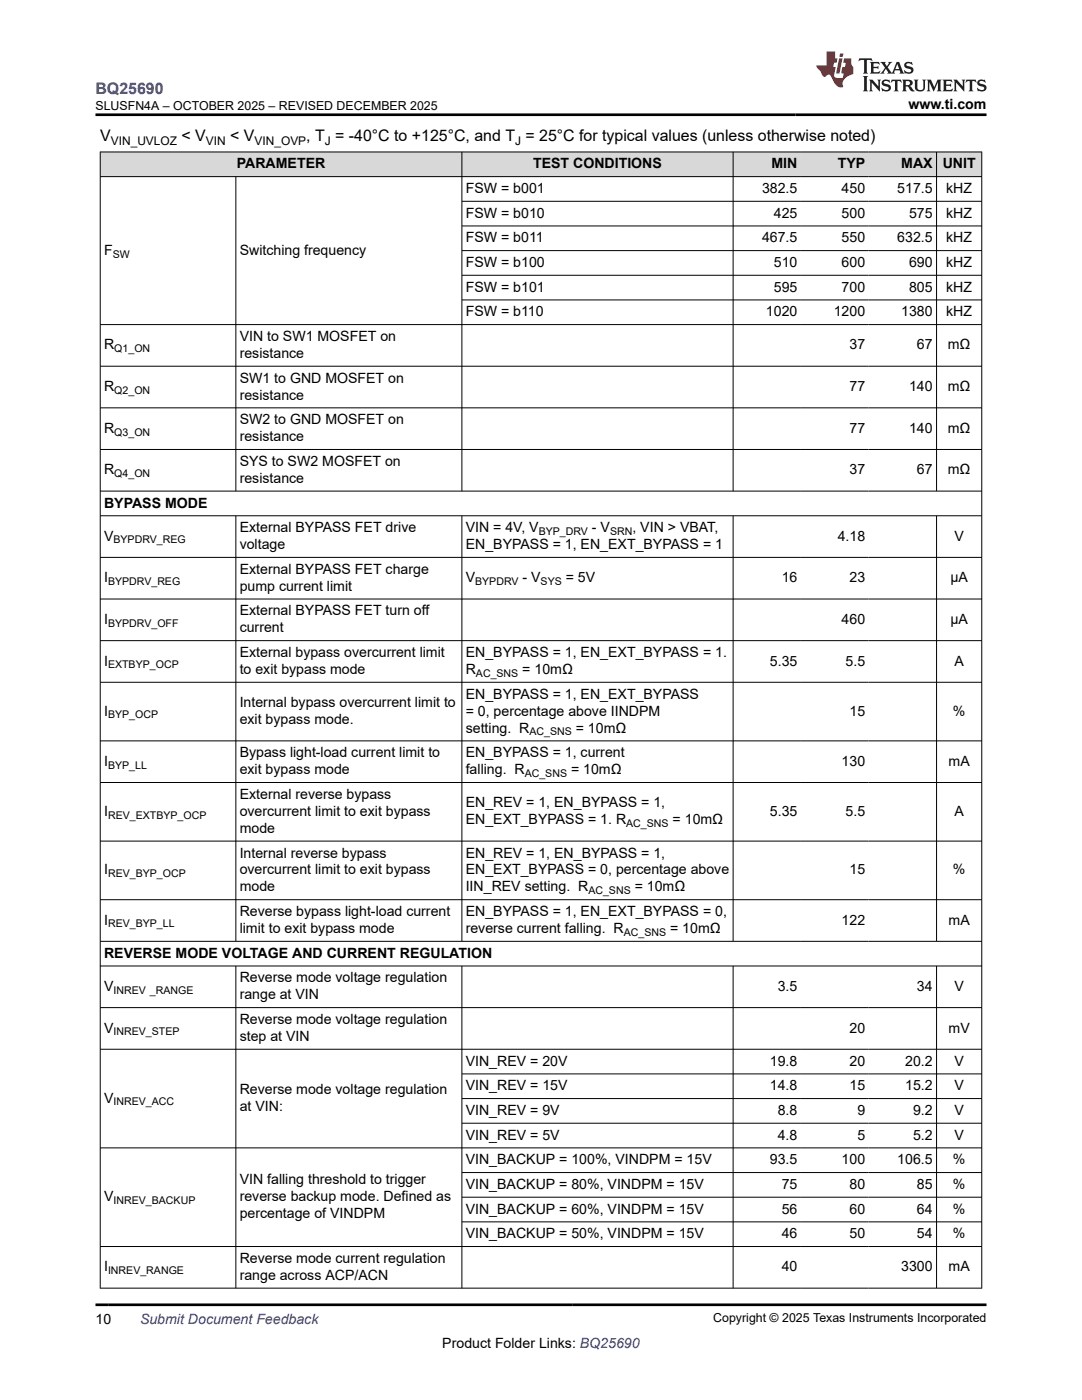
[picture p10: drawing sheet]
<svg xmlns="http://www.w3.org/2000/svg" width="216mm" height="279mm" viewBox="0 0 216 279" stroke-linecap="round" stroke-linejoin="round" font-family="sans-serif">
<defs><g id="words">
<text font-size="3.2" fill="#00f" x="19" y="18.7">BQ25690</text>
<g font-size="3.2">
<text x="20" y="28.2">V</text>
<text x="36.2" y="28.2">&lt; V</text>
<text x="45.9" y="28.2">&lt; V</text>
<text x="61.1" y="28.2">, T = -40°C to +125°C, and T = 25°C for typical values (unless otherwise noted)</text>
</g>
<g font-size="2.8">
<text x="181.3" y="21.8">www.ti.com</text>
<text x="47.2" y="33.6">PARAMETER</text>
<text x="106.4" y="33.6">TEST CONDITIONS</text>
<text x="153.9" y="33.6">MIN</text>
<text x="167.2" y="33.6">TYP</text>
<text x="179.8" y="33.6">MAX</text>
<text x="188.1" y="33.6">UNIT</text>
<text x="92.9" y="38.5">FSW = b001</text>
<text x="152" y="38.5">382.5</text>
<text x="167.9" y="38.5">450</text>
<text x="179" y="38.5">517.5</text>
<text x="188.8" y="38.5">kHZ</text>
<text x="92.9" y="43.4">FSW = b010</text>
<text x="154.4" y="43.4">425</text>
<text x="167.9" y="43.4">500</text>
<text x="181.4" y="43.4">575</text>
<text x="188.8" y="43.4">kHZ</text>
<text x="20.8" y="50.8">F</text>
<text x="47.8" y="50.8">Switching frequency</text>
<text x="92.9" y="48.4">FSW = b011</text>
<text x="92.9" y="53.3">FSW = b100</text>
<text x="152" y="48.4">467.5</text>
<text x="154.4" y="53.3">510</text>
<text x="167.9" y="48.4">550</text>
<text x="167.9" y="53.3">600</text>
<text x="179" y="48.4">632.5</text>
<text x="181.4" y="53.3">690</text>
<text x="188.8" y="48.4">kHZ</text>
<text x="188.8" y="53.3">kHZ</text>
<text x="92.9" y="58.2">FSW = b101</text>
<text x="154.4" y="58.2">595</text>
<text x="167.9" y="58.2">700</text>
<text x="181.4" y="58.2">805</text>
<text x="188.8" y="58.2">kHZ</text>
<text x="92.9" y="63.1">FSW = b110</text>
<text x="152.8" y="63.1">1020</text>
<text x="166.4" y="63.1">1200</text>
<text x="179.8" y="63.1">1380</text>
<text x="188.8" y="63.1">kHZ</text>
<text x="20.8" y="69.7">R</text>
<text x="47.8" y="68.1">VIN to SW1 MOSFET on</text>
<text x="47.8" y="71.4">resistance</text>
<text x="169.5" y="69.7">37</text>
<text x="183" y="69.7">67</text>
<text x="189.1" y="69.7">mΩ</text>
<text x="47.8" y="76.4">SW1 to GND MOSFET on</text>
<text x="20.8" y="78.1">R</text>
<text x="47.8" y="79.7">resistance</text>
<text x="169.5" y="78.1">77</text>
<text x="181.4" y="78.1">140</text>
<text x="189.1" y="78.1">mΩ</text>
<text x="20.8" y="86.4">R</text>
<text x="47.8" y="84.7">SW2 to GND MOSFET on</text>
<text x="47.8" y="88.1">resistance</text>
<text x="169.5" y="86.4">77</text>
<text x="181.4" y="86.4">140</text>
<text x="189.1" y="86.4">mΩ</text>
<text x="20.8" y="94.7">R</text>
<text x="47.8" y="93">SYS to SW2 MOSFET on</text>
<text x="169.5" y="94.7">37</text>
<text x="183" y="94.7">67</text>
<text x="189.1" y="94.7">mΩ</text>
<text x="20.8" y="101.3">BYPASS MODE</text>
<text x="47.8" y="96.4">resistance</text>
<text x="20.8" y="107.9">V</text>
<text x="47.8" y="106.2">External BYPASS FET drive</text>
<text x="92.9" y="106.2">VIN = 4V, V</text>
<text x="118.1" y="106.2">- V</text>
<text x="126.2" y="106.2">, VIN &gt; VBAT,</text>
<text x="167.1" y="107.9">4.18</text>
<text x="190.4" y="107.9">V</text>
<text x="47.8" y="109.6">voltage</text>
<text x="92.9" y="109.6">EN_BYPASS = 1, EN_EXT_BYPASS = 1</text>
<text x="20.8" y="116.2">I</text>
<text x="47.8" y="114.5">External BYPASS FET charge</text>
<text x="47.8" y="117.9">pump current limit</text>
<text x="92.9" y="116.2">V</text>
<text x="104.3" y="116.2">- V</text>
<text x="112.9" y="116.2">= 5V</text>
<text x="156" y="116.2">16</text>
<text x="169.5" y="116.2">23</text>
<text x="189.6" y="116.2">µA</text>
<text x="20.8" y="124.5">I</text>
<text x="47.8" y="122.8">External BYPASS FET turn off</text>
<text x="167.9" y="124.5">460</text>
<text x="189.6" y="124.5">µA</text>
<text x="47.8" y="126.2">current</text>
<text x="47.8" y="131.1">External bypass overcurrent limit</text>
<text x="92.9" y="131.1">EN_BYPASS = 1, EN_EXT_BYPASS = 1.</text>
<text x="20.8" y="132.8">I</text>
<text x="47.8" y="134.5">to exit bypass mode</text>
<text x="92.9" y="134.5">R</text>
<text x="104.2" y="134.5">= 10mΩ</text>
<text x="153.6" y="132.8">5.35</text>
<text x="168.7" y="132.8">5.5</text>
<text x="190.4" y="132.8">A</text>
<text x="20.8" y="142.8">I</text>
<text x="47.8" y="141.1">Internal bypass overcurrent limit to</text>
<text x="92.9" y="139.4">EN_BYPASS = 1, EN_EXT_BYPASS</text>
<text x="92.9" y="142.8">= 0, percentage above IINDPM</text>
<text x="169.5" y="142.8">15</text>
<text x="190.1" y="142.8">%</text>
<text x="47.8" y="144.5">exit bypass mode.</text>
<text x="92.9" y="146.2">setting. R</text>
<text x="114.9" y="146.2">= 10mΩ</text>
<text x="20.8" y="152.8">I</text>
<text x="47.8" y="151.1">Bypass light-load current limit to</text>
<text x="47.8" y="154.5">exit bypass mode</text>
<text x="92.9" y="151.1">EN_BYPASS = 1, current</text>
<text x="92.9" y="154.5">falling. R</text>
<text x="114" y="154.5">= 10mΩ</text>
<text x="167.9" y="152.8">130</text>
<text x="189.3" y="152.8">mA</text>
<text x="47.8" y="159.4">External reverse bypass</text>
<text x="92.9" y="161.1">EN_REV = 1, EN_BYPASS = 1,</text>
<text x="20.8" y="162.8">I</text>
<text x="47.8" y="162.8">overcurrent limit to exit bypass</text>
<text x="47.8" y="166.2">mode</text>
<text x="92.9" y="164.5">EN_EXT_BYPASS = 1. R</text>
<text x="134.2" y="164.5">= 10mΩ</text>
<text x="153.6" y="162.8">5.35</text>
<text x="168.7" y="162.8">5.5</text>
<text x="190.4" y="162.8">A</text>
<text x="47.8" y="171.1">Internal reverse bypass</text>
<text x="92.9" y="171.1">EN_REV = 1, EN_BYPASS = 1,</text>
<text x="20.8" y="174.5">I</text>
<text x="47.8" y="174.5">overcurrent limit to exit bypass</text>
<text x="47.8" y="177.9">mode</text>
<text x="92.9" y="174.5">EN_EXT_BYPASS = 0, percentage above</text>
<text x="92.9" y="177.9">IIN_REV setting. R</text>
<text x="126.7" y="177.9">= 10mΩ</text>
<text x="169.5" y="174.5">15</text>
<text x="190.1" y="174.5">%</text>
<text x="20.8" y="184.5">I</text>
<text x="47.8" y="182.8">Reverse bypass light-load current</text>
<text x="92.9" y="182.8">EN_BYPASS = 1, EN_EXT_BYPASS = 0,</text>
<text x="167.9" y="184.5">122</text>
<text x="189.3" y="184.5">mA</text>
<text x="20.8" y="191.1">REVERSE MODE VOLTAGE AND CURRENT REGULATION</text>
<text x="47.8" y="186.2">limit to exit bypass mode</text>
<text x="92.9" y="186.2">reverse current falling. R</text>
<text x="133.7" y="186.2">= 10mΩ</text>
<text x="20.8" y="197.8">V</text>
<text x="47.8" y="196.1">Reverse mode voltage regulation</text>
<text x="155.2" y="197.8">3.5</text>
<text x="183" y="197.8">34</text>
<text x="190.4" y="197.8">V</text>
<text x="47.8" y="199.4">range at VIN</text>
<text x="20.8" y="206.1">V</text>
<text x="47.8" y="204.4">Reverse mode voltage regulation</text>
<text x="47.8" y="207.8">step at VIN</text>
<text x="169.5" y="206.1">20</text>
<text x="189.3" y="206.1">mV</text>
<text x="92.9" y="212.7">VIN_REV = 20V</text>
<text x="153.6" y="212.7">19.8</text>
<text x="169.5" y="212.7">20</text>
<text x="180.6" y="212.7">20.2</text>
<text x="190.4" y="212.7">V</text>
<text x="20.8" y="220.1">V</text>
<text x="47.8" y="218.4">Reverse mode voltage regulation</text>
<text x="47.8" y="221.7">at VIN:</text>
<text x="92.9" y="217.6">VIN_REV = 15V</text>
<text x="153.6" y="217.6">14.8</text>
<text x="169.5" y="217.6">15</text>
<text x="180.6" y="217.6">15.2</text>
<text x="190.4" y="217.6">V</text>
<text x="92.9" y="222.5">VIN_REV = 9V</text>
<text x="92.9" y="227.4">VIN_REV = 5V</text>
<text x="155.2" y="222.5">8.8</text>
<text x="155.2" y="227.4">4.8</text>
<text x="171.1" y="222.5">9</text>
<text x="171.1" y="227.4">5</text>
<text x="182.2" y="222.5">9.2</text>
<text x="182.2" y="227.4">5.2</text>
<text x="190.4" y="222.5">V</text>
<text x="190.4" y="227.4">V</text>
<text x="92.9" y="232.4">VIN_BACKUP = 100%, VINDPM = 15V</text>
<text x="153.6" y="232.4">93.5</text>
<text x="167.9" y="232.4">100</text>
<text x="179" y="232.4">106.5</text>
<text x="190.1" y="232.4">%</text>
<text x="20.8" y="239.7">V</text>
<text x="47.8" y="236.4">VIN falling threshold to trigger</text>
<text x="47.8" y="239.7">reverse backup mode. Defined as</text>
<text x="92.9" y="237.3">VIN_BACKUP = 80%, VINDPM = 15V</text>
<text x="156" y="237.3">75</text>
<text x="169.5" y="237.3">80</text>
<text x="183" y="237.3">85</text>
<text x="190.1" y="237.3">%</text>
<text x="47.8" y="243.1">percentage of VINDPM</text>
<text x="92.9" y="242.2">VIN_BACKUP = 60%, VINDPM = 15V</text>
<text x="156" y="242.2">56</text>
<text x="169.5" y="242.2">60</text>
<text x="183" y="242.2">64</text>
<text x="190.1" y="242.2">%</text>
<text x="92.9" y="247.1">VIN_BACKUP = 50%, VINDPM = 15V</text>
<text x="156" y="247.1">46</text>
<text x="169.5" y="247.1">50</text>
<text x="183" y="247.1">54</text>
<text x="190.1" y="247.1">%</text>
<text x="20.8" y="253.7">I</text>
<text x="47.8" y="252">Reverse mode current regulation</text>
<text x="47.8" y="255.4">range across ACP/ACN</text>
<text x="156" y="253.7">40</text>
<text x="179.8" y="253.7">3300</text>
<text x="189.3" y="253.7">mA</text>
<text x="19" y="264.2">10</text>
<text x="88.3" y="269">Product Folder Links: BQ25690</text>
</g>
<text font-size="2.8" fill="#00f" x="27.9" y="264.2">Submit Document Feedback</text>
<g font-size="2.5">
<text x="19" y="21.9">SLUSFN4A – OCTOBER 2025 – REVISED DECEMBER 2025</text>
<text x="142.3" y="263.9">Copyright © 2025 Texas Instruments Incorporated</text>
</g>
<g font-size="2.4">
<text x="22.1" y="28.9">VIN_UVLOZ</text>
<text x="41.1" y="28.9">VIN</text>
<text x="50.8" y="28.9">VIN_OVP</text>
<text x="64.8" y="28.9">J</text>
<text x="102.8" y="28.9">J</text>
</g>
<g font-size="2.1">
<text x="22.5" y="51.4">SW</text>
<text x="22.8" y="70.3">Q1_ON</text>
<text x="22.8" y="78.6">Q2_ON</text>
<text x="22.8" y="86.9">Q3_ON</text>
<text x="22.8" y="95.2">Q4_ON</text>
<text x="107.5" y="106.8">BYP_DRV</text>
<text x="121.7" y="106.8">SRN</text>
<text x="22.6" y="108.5">BYPDRV_REG</text>
<text x="21.6" y="116.8">BYPDRV_REG</text>
<text x="94.8" y="116.8">BYPDRV</text>
<text x="107.9" y="116.8">SYS</text>
<text x="21.6" y="125.1">BYPDRV_OFF</text>
<text x="21.6" y="133.4">EXTBYP_OCP</text>
<text x="95" y="135.1">AC_SNS</text>
<text x="21.6" y="143.4">BYP_OCP</text>
<text x="105.6" y="146.8">AC_SNS</text>
<text x="21.6" y="153.4">BYP_LL</text>
<text x="104.7" y="155.1">AC_SNS</text>
<text x="21.6" y="163.4">REV_EXTBYP_OCP</text>
<text x="125" y="165.1">AC_SNS</text>
<text x="21.6" y="175.1">REV_BYP_OCP</text>
<text x="117.4" y="178.5">AC_SNS</text>
<text x="21.6" y="185.1">REV_BYP_LL</text>
<text x="124.5" y="186.8">AC_SNS</text>
<text x="22.6" y="198.3">INREV _RANGE</text>
<text x="22.6" y="206.6">INREV_STEP</text>
<text x="22.6" y="220.6">INREV_ACC</text>
<text x="22.6" y="240.3">INREV_BACKUP</text>
<text x="21.6" y="254.3">INREV_RANGE</text>
</g>
</g></defs>
<g fill="#d8d8d8">
<path d="M20 30.3h175.9v5h-175.9z" fill-rule="evenodd"/>
<path d="M20.1 30.4h72v4.8h-72z" fill-rule="evenodd"/>
<path d="M92.2 30.4h54v4.8h-54z" fill-rule="evenodd"/>
<path d="M146.3 30.4h13.5v4.8h-13.5z" fill-rule="evenodd"/>
<path d="M159.8 30.4h13.5v4.8h-13.5z" fill-rule="evenodd"/>
<path d="M173.3 30.4h13.5v4.8h-13.5z" fill-rule="evenodd"/>
<path d="M186.9 30.4h8.9v4.8h-8.9z" fill-rule="evenodd"/>
</g>
<g fill="none" stroke="#000" stroke-width=".2">
<path d="M19.9 30.3h176.1M19.9 35.3h176.1M20 30.3v226.8M47.1 35.3v62.8M92.2 30.3v67.8M146.3 30.3v67.8M186.9 30.3v67.8M195.9 30.3v226.8M92.2 40.2h103.8M92.2 45.1h103.8M92.2 50h103.8M92.2 54.9h103.8"/>
<path d="M92.2 59.9h103.8M19.9 64.8h176.1M19.9 73.1h176.1M19.9 81.4h176.1M19.9 89.7h176.1M19.9 98h176.1M19.9 102.9h176.1M19.9 111.2h176.1M19.9 119.5h176.1M47.1 102.9v85M92.2 102.9v85M146.3 102.9v85"/>
<path d="M186.9 102.9v85M19.9 127.9h176.1M19.9 136.2h176.1M19.9 147.9h176.1M19.9 156.2h176.1M19.9 167.9h176.1M19.9 179.6h176.1M19.9 187.9h176.1M19.9 192.8h176.1M47.1 192.8v64.3M92.2 192.8v64.3M146.3 192.8v64.3"/>
<path d="M186.9 192.8v64.3M19.9 201.1h176.1M19.9 209.4h176.1M92.2 214.3h103.8M92.2 219.2h103.8M92.2 224.2h103.8M92.2 234h103.8M92.2 238.9h103.8M196 229.1h-176.1M19.9 257.1h176.1M92.2 243.8h103.8M196 248.8h-176.1"/>
</g>
<path d="M171.5 11.6l-.2 .6 .5-.2h.6v.1v2.2l-.2 .4h1l-.2-.4v-2.2v-.1h.5l.6 .2-.2-.6zM173.6 12.4l.2 .3v1.6l-.2 .4h1.9l.1-.6a1.08 1.08 0 0 1-1.3 .2v-.7h.6l.4 .2v-.7l-.4 .2h-.6v-.5l.2-.2a1 1 0 0 1 1 .3l-.1-.5zM175.7 12.4l.9 1.1-1 1.2h.9l-.2-.2 .5-.8 .4 .8-.2 .2h1.6l-.2-.2 .2-.5h.9l.1 .5-.1 .2h.9l-.2-.4-.8-1.9h-.5l-.9 2.1-.9-1.1 .9-1h-.8l.2 .2-.4 .6-.4-.6 .2-.2zM179 12.8l.4 1h-.7zM180.7 12.5a.65 .65 0 0 0-.2 .7 .65 .65 0 0 0 .6 .5l.6 .1 .1 .3a.79 .79 0 0 1-.7 .4 .79 .79 0 0 1-.7-.5l.1 .7 .2-.1a.93 .93 0 0 0 1.1 0 .93 .93 0 0 0 .4-.9 1.46 1.46 0 0 0-1.2-.6l-.1-.3a1.09 1.09 0 0 1 1.2 .2l-.2-.6-.1 .1-.5-.2zM172.2 15.2l.2 .4v2.2l-.2 .4h1l-.2-.4v-2.2l.2-.4zM173.4 15.9l.2 .4v1.5l-.2 .4h.8l-.3-.4 .1-1.3 1.6 1.8v-2l.2-.4h-.7l.1 .2 .1 1.1-1.2-1.3zM176.2 16a.65 .65 0 0 0-.2 .8 .65 .65 0 0 0 .6 .4l.6 .2 .1 .2a.79 .79 0 0 1-.7 .4 .79 .79 0 0 1-.7-.5l.1 .7 .2-.1a.93 .93 0 0 0 1.1 .1 .93 .93 0 0 0 .4-1 1.46 1.46 0 0 0-1.2-.5l-.1-.4a1.09 1.09 0 0 1 1.2 .2l-.1-.6-.2 .1-.5-.1zM177.9 15.9l-.1 .6a.63 .63 0 0 1 .8-.3v1.6l-.3 .4h1l-.2-.4v-1.6a.66 .66 0 0 1 .8 .3l-.1-.6zM180 15.9l.2 .4v1.5l-.2 .4h1l-.2-.2-.1-.7h.5l.1 .2a.79 .79 0 0 0 1.2 .6l-1-.9a.61 .61 0 0 0 .6-.6 .61 .61 0 0 0-.5-.7zM180.8 16.2h.1a.47 .47 0 0 1 .5 .1 .47 .47 0 0 1 .1 .5l-.1 .1-.7 .1zM182.3 15.9l.2 .2a2.27 2.27 0 0 0 .4 2 1.04 1.04 0 0 0 1.7-.7v-1.3l.2-.2h-.8l.2 .4v1.1a.6 .6 0 0 1-.6 .6 .6 .6 0 0 1-.6-.6v-1.1l.3-.4zM184.9 15.9l.2 .4v1.5l-.2 .4h.8l-.3-.4v-1.4l.9 1.9 .9-1.9v1.4l-.3 .4h1l-.2-.4v-1.5l.2-.4h-.8l-.7 1.5-.6-1.5zM188.1 15.9l.2 .4v1.5l-.2 .4h1.9l.1-.6a1.09 1.09 0 0 1-1.3 .2v-.7h.6l.4 .2v-.6l-.4 .2h-.6v-.6l.2-.1a1.01 1.01 0 0 1 1 .3l-.1-.6zM190.2 15.9l.3 .4v1.5l-.3 .4h.8l-.2-.4v-1.3l1.6 1.8v-2l.2-.4h-.7l.2 .2v1.1l-1.2-1.3zM192.8 15.9l-.1 .6a.63 .63 0 0 1 .8-.3v1.6l-.3 .4h1l-.2-.4v-1.6a.66 .66 0 0 1 .8 .3l-.1-.6zM195.2 16a.65 .65 0 0 0-.2 .8 .65 .65 0 0 0 .6 .4l.6 .2 .2 .2a.79 .79 0 0 1-.7 .4 .79 .79 0 0 1-.7-.5l.1 .7 .2-.1a.93 .93 0 0 0 1 .1 .93 .93 0 0 0 .5-1 1.46 1.46 0 0 0-1.3-.5v-.4a1.09 1.09 0 0 1 1.2 .2l-.2-.6-.2 .1-.5-.1z" fill="#231f20"/>
<path d="M164.9 10.3v2.7h-2l.1 .4 .8 1a.95 .95 0 0 0 1 .9 .59 .59 0 0 1 .5-.4 .59 .59 0 0 1 .5 .3l.4 .8a1.59 1.59 0 0 0 2.1 1.4 1.61 1.61 0 0 1 1-2.3l1-.3-.1-1.5a1.59 1.59 0 0 1-.3-1.7h-1.5l-.2 .9h.6l-.2 .9h-.5l-.2 .9v.3l.4 .1-.1 .9h-.7a.73 .73 0 0 1-1-.7l.3-1.5h-.5l.1-.9h.5l.2-.9h-.5v-1.3zM167.4 11.6l-.6 3.1h.7l.6-3.1zM167.6 10.7l-.1 .6h.7l.1-.6z" fill="#ed1c24"/>
<path d="M19 22.9h177.8M19 260.4h177.8" fill="none" stroke="#000" stroke-width=".53"/>
<use href="#words"/>
</svg>
